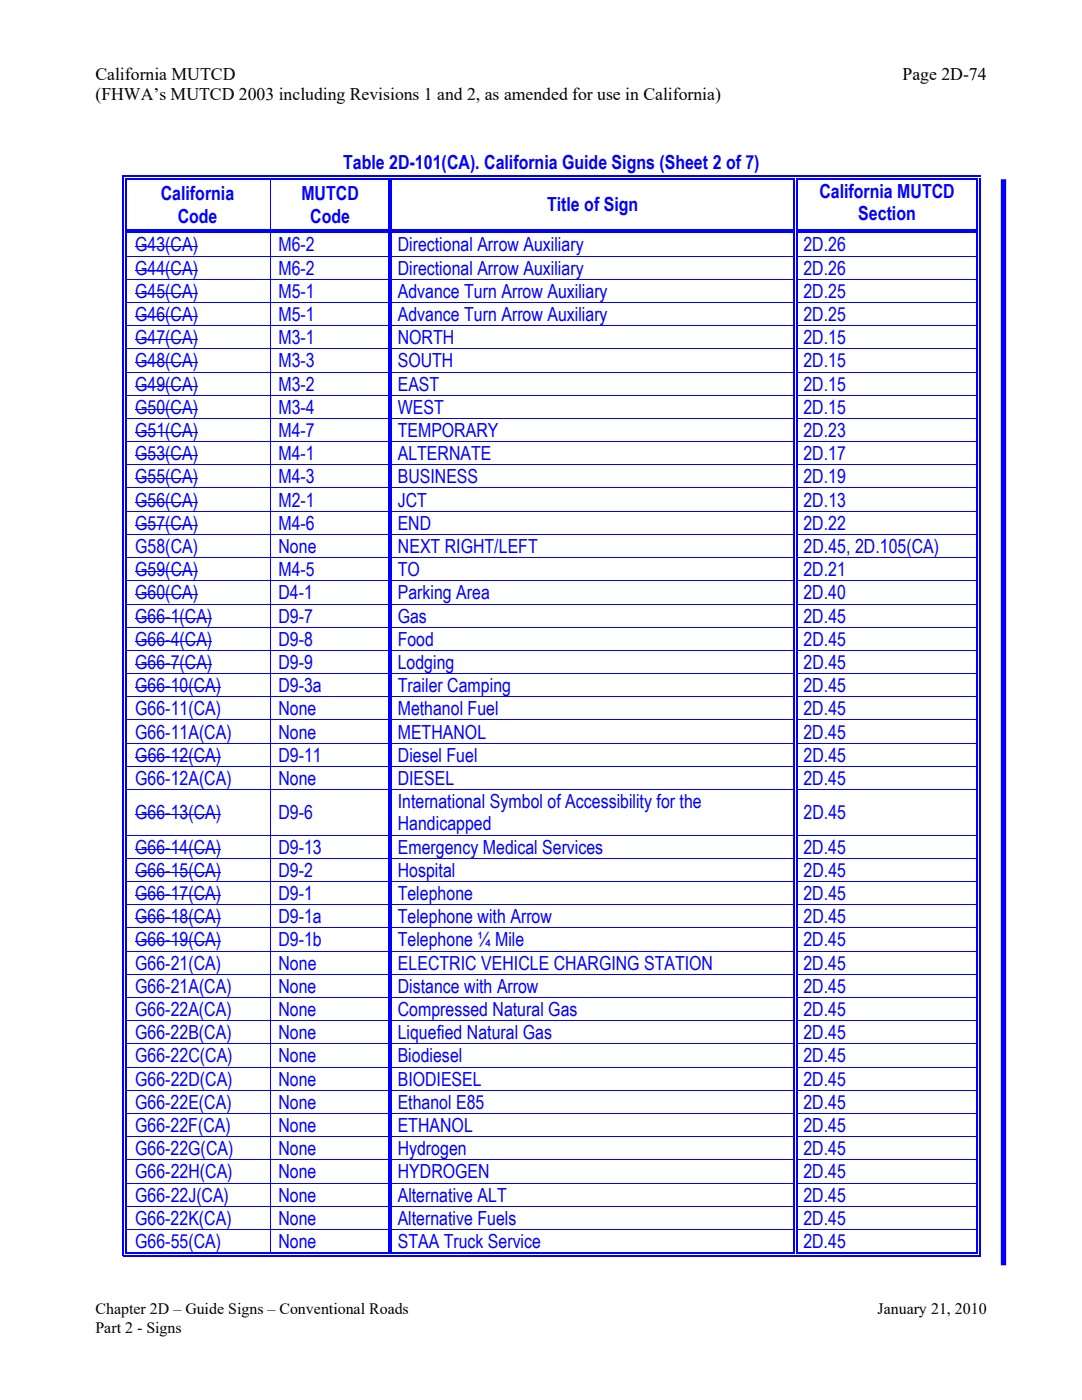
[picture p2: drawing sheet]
<svg xmlns="http://www.w3.org/2000/svg" width="216mm" height="279mm" viewBox="0 0 216 279" stroke-linecap="round" stroke-linejoin="round" font-family="sans-serif">
<defs><g id="words">
<g font-size="3.9" fill="#00f">
<text x="68.5" y="33.7">Table 2D-101(CA). California Guide Signs (Sheet 2 of 7)</text>
<text x="32.1" y="40">California</text>
<text x="60.1" y="40">MUTCD</text>
<text x="163.5" y="39.5">California MUTCD</text>
<text x="35.5" y="44.4">Code</text>
<text x="61.9" y="44.4">Code</text>
<text x="109.2" y="42.2">Title of Sign</text>
<text x="171.3" y="44">Section</text>
<text x="27" y="50.2">G43(CA)</text>
<text x="55.6" y="50.2">M6-2</text>
<text x="79.4" y="50.2">Directional Arrow Auxiliary</text>
<text x="160.3" y="50.2">2D.26</text>
<text x="27" y="54.8">G44(CA)</text>
<text x="27" y="59.4">G45(CA)</text>
<text x="55.6" y="54.8">M6-2</text>
<text x="55.6" y="59.4">M5-1</text>
<text x="79.4" y="59.4">Advance Turn Arrow Auxiliary</text>
<text x="79.4" y="54.8">Directional Arrow Auxiliary</text>
<text x="160.3" y="59.4">2D.25</text>
<text x="160.3" y="54.8">2D.26</text>
<text x="27" y="64.1">G46(CA)</text>
<text x="55.6" y="64.1">M5-1</text>
<text x="79.4" y="64.1">Advance Turn Arrow Auxiliary</text>
<text x="160.3" y="64.1">2D.25</text>
<text x="27" y="68.7">G47(CA)</text>
<text x="55.6" y="68.7">M3-1</text>
<text x="79.4" y="68.7">NORTH</text>
<text x="160.3" y="68.7">2D.15</text>
<text x="27" y="78">G49(CA)</text>
<text x="27" y="73.3">G48(CA)</text>
<text x="55.6" y="78">M3-2</text>
<text x="55.6" y="73.3">M3-3</text>
<text x="79.4" y="78">EAST</text>
<text x="79.4" y="73.3">SOUTH</text>
<text x="160.3" y="78">2D.15</text>
<text x="160.3" y="73.3">2D.15</text>
<text x="27" y="82.6">G50(CA)</text>
<text x="55.6" y="82.6">M3-4</text>
<text x="79.4" y="82.6">WEST</text>
<text x="160.3" y="82.6">2D.15</text>
<text x="27" y="87.2">G51(CA)</text>
<text x="55.6" y="87.2">M4-7</text>
<text x="79.4" y="87.2">TEMPORARY</text>
<text x="160.3" y="87.2">2D.23</text>
<text x="27" y="91.8">G53(CA)</text>
<text x="55.6" y="91.8">M4-1</text>
<text x="79.4" y="91.8">ALTERNATE</text>
<text x="160.3" y="91.8">2D.17</text>
<text x="27" y="96.5">G55(CA)</text>
<text x="27" y="101.1">G56(CA)</text>
<text x="55.6" y="96.5">M4-3</text>
<text x="55.6" y="101.1">M2-1</text>
<text x="79.4" y="101.1">JCT</text>
<text x="79.4" y="96.5">BUSINESS</text>
<text x="160.3" y="96.5">2D.19</text>
<text x="160.3" y="101.1">2D.13</text>
<text x="27" y="105.7">G57(CA)</text>
<text x="55.6" y="105.7">M4-6</text>
<text x="79.4" y="105.7">END</text>
<text x="160.3" y="105.7">2D.22</text>
<text x="27" y="110.4">G58(CA)</text>
<text x="55.6" y="110.4">None</text>
<text x="79.4" y="110.4">NEXT RIGHT/LEFT</text>
<text x="160.3" y="110.4">2D.45, 2D.105(CA)</text>
<text x="27" y="115">G59(CA)</text>
<text x="27" y="119.6">G60(CA)</text>
<text x="55.6" y="115">M4-5</text>
<text x="55.6" y="119.6">D4-1</text>
<text x="79.4" y="115">TO</text>
<text x="79.4" y="119.6">Parking Area</text>
<text x="160.3" y="115">2D.21</text>
<text x="160.3" y="119.6">2D.40</text>
<text x="27" y="124.3">G66-1(CA)</text>
<text x="55.6" y="124.3">D9-7</text>
<text x="79.4" y="124.3">Gas</text>
<text x="160.3" y="124.3">2D.45</text>
<text x="27" y="128.9">G66-4(CA)</text>
<text x="55.6" y="128.9">D9-8</text>
<text x="79.4" y="128.9">Food</text>
<text x="160.3" y="128.9">2D.45</text>
<text x="27" y="133.5">G66-7(CA)</text>
<text x="55.6" y="133.5">D9-9</text>
<text x="79.4" y="133.5">Lodging</text>
<text x="160.3" y="133.5">2D.45</text>
<text x="27" y="138.1">G66-10(CA)</text>
<text x="27" y="142.8">G66-11(CA)</text>
<text x="55.6" y="142.8">None</text>
<text x="55.6" y="138.1">D9-3a</text>
<text x="79.4" y="142.8">Methanol Fuel</text>
<text x="79.4" y="138.1">Trailer Camping</text>
<text x="160.3" y="138.1">2D.45</text>
<text x="160.3" y="142.8">2D.45</text>
<text x="27" y="147.4">G66-11A(CA)</text>
<text x="55.6" y="147.4">None</text>
<text x="79.4" y="147.4">METHANOL</text>
<text x="160.3" y="147.4">2D.45</text>
<text x="27" y="152">G66-12(CA)</text>
<text x="55.6" y="152">D9-11</text>
<text x="79.4" y="152">Diesel Fuel</text>
<text x="160.3" y="152">2D.45</text>
<text x="27" y="156.7">G66-12A(CA)</text>
<text x="55.6" y="156.7">None</text>
<text x="79.4" y="156.7">DIESEL</text>
<text x="79.4" y="161.3">International Symbol of Accessibility for the</text>
<text x="160.3" y="156.7">2D.45</text>
<text x="27" y="163.5">G66-13(CA)</text>
<text x="55.6" y="163.5">D9-6</text>
<text x="79.4" y="165.7">Handicapped</text>
<text x="160.3" y="163.5">2D.45</text>
<text x="27" y="170.4">G66-14(CA)</text>
<text x="55.6" y="170.4">D9-13</text>
<text x="79.4" y="170.4">Emergency Medical Services</text>
<text x="160.3" y="170.4">2D.45</text>
<text x="27" y="175">G66-15(CA)</text>
<text x="27" y="179.6">G66-17(CA)</text>
<text x="55.6" y="175">D9-2</text>
<text x="55.6" y="179.6">D9-1</text>
<text x="79.4" y="175">Hospital</text>
<text x="79.4" y="179.6">Telephone</text>
<text x="160.3" y="179.6">2D.45</text>
<text x="160.3" y="175">2D.45</text>
<text x="27" y="184.3">G66-18(CA)</text>
<text x="55.6" y="184.3">D9-1a</text>
<text x="79.4" y="184.3">Telephone with Arrow</text>
<text x="160.3" y="184.3">2D.45</text>
<text x="27" y="188.9">G66-19(CA)</text>
<text x="55.6" y="188.9">D9-1b</text>
<text x="79.4" y="188.9">Telephone ¼ Mile</text>
<text x="160.3" y="188.9">2D.45</text>
<text x="27" y="193.5">G66-21(CA)</text>
<text x="55.6" y="193.5">None</text>
<text x="79.4" y="193.5">ELECTRIC VEHICLE CHARGING STATION</text>
<text x="160.3" y="193.5">2D.45</text>
<text x="27" y="198.2">G66-21A(CA)</text>
<text x="27" y="202.8">G66-22A(CA)</text>
<text x="55.6" y="202.8">None</text>
<text x="55.6" y="198.2">None</text>
<text x="79.4" y="202.8">Compressed Natural Gas</text>
<text x="79.4" y="198.2">Distance with Arrow</text>
<text x="160.3" y="198.2">2D.45</text>
<text x="160.3" y="202.8">2D.45</text>
<text x="27" y="207.4">G66-22B(CA)</text>
<text x="55.5" y="207.4">None</text>
<text x="79.4" y="207.4">Liquefied Natural Gas</text>
<text x="160.3" y="207.4">2D.45</text>
<text x="27" y="212">G66-22C(CA)</text>
<text x="55.5" y="212">None</text>
<text x="79.4" y="212">Biodiesel</text>
<text x="160.3" y="212">2D.45</text>
<text x="27" y="216.7">G66-22D(CA)</text>
<text x="27" y="221.3">G66-22E(CA)</text>
<text x="55.5" y="221.3">None</text>
<text x="55.6" y="216.7">None</text>
<text x="79.4" y="221.3">Ethanol E85</text>
<text x="79.4" y="216.7">BIODIESEL</text>
<text x="160.3" y="216.7">2D.45</text>
<text x="160.3" y="221.3">2D.45</text>
<text x="27" y="225.9">G66-22F(CA)</text>
<text x="55.5" y="225.9">None</text>
<text x="79.4" y="225.9">ETHANOL</text>
<text x="160.3" y="225.9">2D.45</text>
<text x="27" y="230.6">G66-22G(CA)</text>
<text x="55.5" y="230.6">None</text>
<text x="79.4" y="230.6">Hydrogen</text>
<text x="160.3" y="230.6">2D.45</text>
<text x="27" y="235.2">G66-22H(CA)</text>
<text x="27" y="239.8">G66-22J(CA)</text>
<text x="55.5" y="239.8">None</text>
<text x="55.6" y="235.2">None</text>
<text x="79.4" y="239.8">Alternative ALT</text>
<text x="79.4" y="235.2">HYDROGEN</text>
<text x="160.3" y="235.2">2D.45</text>
<text x="160.3" y="239.8">2D.45</text>
<text x="27" y="244.4">G66-22K(CA)</text>
<text x="55.5" y="244.4">None</text>
<text x="79.4" y="244.4">Alternative Fuels</text>
<text x="160.3" y="244.4">2D.45</text>
<text x="27" y="249.1">G66-55(CA)</text>
<text x="55.6" y="249.1">None</text>
<text x="79.4" y="249.1">STAA Truck Service</text>
<text x="160.3" y="249.1">2D.45</text>
</g>
<g font-size="3.5">
<text x="19" y="15.9">California MUTCD</text>
<text x="180.1" y="15.9">Page 2D-74</text>
<text x="19" y="20">(FHWA’s MUTCD 2003 including Revisions 1 and 2, as amended for use in California)</text>
</g>
<g font-size="3.2">
<text x="19" y="262.3">Chapter 2D – Guide Signs – Conventional Roads</text>
<text x="175.1" y="262.3">January 21, 2010</text>
<text x="19" y="265.9">Part 2 - Signs</text>
</g>
</g></defs>
<g fill="#00f">
<path d="M24.5 35.1h.2v.8h-.2z"/>
<path d="M24.5 35.1h.8v.2h-.8z"/>
<path d="M25 35.6h.3v.3h-.3z"/>
<path d="M25 35.6h.3v.2h-.3z"/>
<path d="M25.3 35.1h.7v.2h-.7z"/>
<path d="M25.3 35.6h.7v.2h-.7z"/>
</g>
<path d="M26 35.2h27.9M26 35.7h27.9" fill="none" stroke="#00f" stroke-width=".25"/>
<g fill="#00f">
<path d="M53.9 35.8l.2 .1z"/>
<path d="M53.9 35.1h.8v.2h-.8z"/>
<path d="M53.9 35.6h.8v.2h-.8z"/>
</g>
<path d="M54.7 35.2h22.7M54.7 35.7h22.7" fill="none" stroke="#00f" stroke-width=".25"/>
<g fill="#00f">
<path d="M77.9 35.8l.3 .1z"/>
<path d="M77.4 35.8l.3 .1z"/>
<path d="M77.4 35.1h.8v.2h-.8z"/>
<path d="M77.4 35.6h.3v.2h-.3z"/>
<path d="M77.9 35.6h.3v.2h-.3z"/>
</g>
<path d="M78.2 35.2h80.2M78.2 35.7h80.2" fill="none" stroke="#00f" stroke-width=".25"/>
<g fill="#00f">
<path d="M158.9 35.8l.2 .1z"/>
<path d="M158.4 35.8l.2 .1z"/>
<path d="M158.4 35.1h.7v.2h-.7z"/>
<path d="M158.4 35.6h.2v.2h-.2z"/>
<path d="M158.9 35.6h.2v.2h-.2z"/>
</g>
<path d="M159.1 35.2h35.8M159.1 35.7h35.8" fill="none" stroke="#00f" stroke-width=".25"/>
<g fill="#00f">
<path d="M195.4 35.8l.2 .1z"/>
<path d="M194.9 35.8l.2 .1z"/>
<path d="M194.9 35.1h.7v.2h-.7z"/>
<path d="M194.9 35.6h.2v.2h-.2z"/>
<path d="M195.4 35.6h.2v.2h-.2z"/>
</g>
<path d="M24.6 35.9v9.9M25.1 35.9v9.9M77.5 35.9v9.9M78 35.9v9.9M158.5 35.9v9.9M159 35.9v9.9M195 35.9v9.9M195.5 35.9v9.9" fill="none" stroke="#00f" stroke-width=".25"/>
<path d="M54 35.9v9.9M27 49.3h12.5" fill="none" stroke="#00f" stroke-width=".2"/>
<g fill="#00f">
<path d="M25 46.5l.3 .1z"/>
<path d="M24.5 45.8h.2v.8h-.2z"/>
<path d="M25 45.8h.3v.2h-.3z"/>
<path d="M25 46.3h.3v.2h-.3z"/>
</g>
<path d="M25.3 45.9h28.6M25.3 46.4h28.6" fill="none" stroke="#00f" stroke-width=".25"/>
<g fill="#00f">
<path d="M53.9 46.5l.2 .1z"/>
<path d="M53.9 45.8h.8v.2h-.8z"/>
<path d="M53.9 46.3h.8v.2h-.8z"/>
</g>
<path d="M54.7 45.9h22.7M54.7 46.4h22.7" fill="none" stroke="#00f" stroke-width=".25"/>
<g fill="#00f">
<path d="M77.9 46.5l.3 .1z"/>
<path d="M77.4 46.5l.3 .1z"/>
<path d="M77.4 45.8h.3v.2h-.3z"/>
<path d="M77.4 46.3h.3v.2h-.3z"/>
<path d="M77.9 45.8h.3v.2h-.3z"/>
<path d="M77.9 46.3h.3v.2h-.3z"/>
</g>
<path d="M78.2 45.9h80.2M78.2 46.4h80.2" fill="none" stroke="#00f" stroke-width=".25"/>
<g fill="#00f">
<path d="M158.9 46.5l.2 .1z"/>
<path d="M158.4 46.5l.2 .1z"/>
<path d="M158.4 45.8h.2v.2h-.2z"/>
<path d="M158.4 46.3h.2v.2h-.2z"/>
<path d="M158.9 45.8h.2v.2h-.2z"/>
<path d="M158.9 46.3h.2v.2h-.2z"/>
</g>
<path d="M159.1 45.9h35.8M159.1 46.4h35.8" fill="none" stroke="#00f" stroke-width=".25"/>
<g fill="#00f">
<path d="M195.4 46.5l.2 .1z"/>
<path d="M194.9 46.5l.2 .1z"/>
<path d="M194.9 45.8h.2v.2h-.2z"/>
<path d="M194.9 46.3h.2v.2h-.2z"/>
<path d="M195.4 45.8h.2v.7h-.2z"/>
</g>
<path d="M24.6 46.6v4.4M25.1 46.6v4.4M77.5 46.6v4.4M78 46.6v4.4M158.5 46.6v4.4M159 46.6v4.4M195 46.6v4.4M195.5 46.6v4.4" fill="none" stroke="#00f" stroke-width=".25"/>
<path d="M27 53.9h12.5M54 46.6v4.4" fill="none" stroke="#00f" stroke-width=".2"/>
<g fill="#00f">
<path d="M25 51h.3v.2h-.3z"/>
<path d="M24.5 51h.2v.2h-.2z"/>
</g>
<path d="M25.3 51.1h52.1" fill="none" stroke="#00f" stroke-width=".2"/>
<g fill="#00f">
<path d="M77.9 51h.3v.2h-.3z"/>
<path d="M77.4 51h.3v.2h-.3z"/>
</g>
<path d="M78.2 51.1h80.2" fill="none" stroke="#00f" stroke-width=".2"/>
<g fill="#00f">
<path d="M158.9 51h.2v.2h-.2z"/>
<path d="M158.4 51h.2v.2h-.2z"/>
</g>
<path d="M159.1 51.1h35.8" fill="none" stroke="#00f" stroke-width=".2"/>
<g fill="#00f">
<path d="M195.4 51h.2v.2h-.2z"/>
<path d="M194.9 51h.2v.2h-.2z"/>
</g>
<path d="M24.6 51.2v4.4M25.1 51.2v4.4M77.5 51.2v4.4M78 51.2v4.4M158.5 51.2v4.4M159 51.2v4.4M195 51.2v4.4M195.5 51.2v4.4" fill="none" stroke="#00f" stroke-width=".25"/>
<path d="M27 58.5h12.5M54 51.2v4.4" fill="none" stroke="#00f" stroke-width=".2"/>
<g fill="#00f">
<path d="M25 55.6h.3v.2h-.3z"/>
<path d="M24.5 55.6h.2v.2h-.2z"/>
</g>
<path d="M25.3 55.7h52.1" fill="none" stroke="#00f" stroke-width=".2"/>
<g fill="#00f">
<path d="M77.9 55.6h.3v.2h-.3z"/>
<path d="M77.4 55.6h.3v.2h-.3z"/>
</g>
<path d="M78.2 55.7h80.2" fill="none" stroke="#00f" stroke-width=".2"/>
<g fill="#00f">
<path d="M158.9 55.6h.2v.2h-.2z"/>
<path d="M158.4 55.6h.2v.2h-.2z"/>
</g>
<path d="M159.1 55.7h35.8" fill="none" stroke="#00f" stroke-width=".2"/>
<g fill="#00f">
<path d="M195.4 55.6h.2v.2h-.2z"/>
<path d="M194.9 55.6h.2v.2h-.2z"/>
</g>
<path d="M24.6 55.8v4.5M25.1 55.8v4.5M77.5 55.8v4.5M78 55.8v4.5M158.5 55.8v4.5M159 55.8v4.5M195 55.8v4.5M195.5 55.8v4.5" fill="none" stroke="#00f" stroke-width=".25"/>
<path d="M54 55.8v4.5M27 63.2h12.5" fill="none" stroke="#00f" stroke-width=".2"/>
<g fill="#00f">
<path d="M25 60.3h.3v.2h-.3z"/>
<path d="M24.5 60.3h.2v.2h-.2z"/>
</g>
<path d="M25.3 60.4h52.1" fill="none" stroke="#00f" stroke-width=".2"/>
<g fill="#00f">
<path d="M77.9 60.3h.3v.2h-.3z"/>
<path d="M77.4 60.3h.3v.2h-.3z"/>
</g>
<path d="M78.2 60.4h80.2" fill="none" stroke="#00f" stroke-width=".2"/>
<g fill="#00f">
<path d="M158.9 60.3h.2v.2h-.2z"/>
<path d="M158.4 60.3h.2v.2h-.2z"/>
</g>
<path d="M159.1 60.4h35.8" fill="none" stroke="#00f" stroke-width=".2"/>
<g fill="#00f">
<path d="M195.4 60.3h.2v.2h-.2z"/>
<path d="M194.9 60.3h.2v.2h-.2z"/>
</g>
<path d="M24.6 60.5v4.4M25.1 60.5v4.4M77.5 60.5v4.4M78 60.5v4.4M158.5 60.5v4.4M159 60.5v4.4M195 60.5v4.4M195.5 60.5v4.4" fill="none" stroke="#00f" stroke-width=".25"/>
<path d="M27 67.8h12.5M54 60.5v4.4" fill="none" stroke="#00f" stroke-width=".2"/>
<g fill="#00f">
<path d="M25 64.9h.3v.2h-.3z"/>
<path d="M24.5 64.9h.2v.2h-.2z"/>
</g>
<path d="M25.3 65h52.1" fill="none" stroke="#00f" stroke-width=".2"/>
<g fill="#00f">
<path d="M77.9 64.9h.3v.2h-.3z"/>
<path d="M77.4 64.9h.3v.2h-.3z"/>
</g>
<path d="M78.2 65h80.2" fill="none" stroke="#00f" stroke-width=".2"/>
<g fill="#00f">
<path d="M158.9 64.9h.2v.2h-.2z"/>
<path d="M158.4 64.9h.2v.2h-.2z"/>
</g>
<path d="M159.1 65h35.8" fill="none" stroke="#00f" stroke-width=".2"/>
<g fill="#00f">
<path d="M195.4 64.9h.2v.2h-.2z"/>
<path d="M194.9 64.9h.2v.2h-.2z"/>
</g>
<path d="M24.6 65.1v4.4M25.1 65.1v4.4M77.5 65.1v4.4M78 65.1v4.4M158.5 65.1v4.4M159 65.1v4.4M195 65.1v4.4M195.5 65.1v4.4" fill="none" stroke="#00f" stroke-width=".25"/>
<path d="M27 72.4h12.5M54 65.1v4.4" fill="none" stroke="#00f" stroke-width=".2"/>
<g fill="#00f">
<path d="M25 69.5h.3v.2h-.3z"/>
<path d="M24.5 69.5h.2v.2h-.2z"/>
</g>
<path d="M25.3 69.6h52.1" fill="none" stroke="#00f" stroke-width=".2"/>
<g fill="#00f">
<path d="M77.9 69.5h.3v.2h-.3z"/>
<path d="M77.4 69.5h.3v.2h-.3z"/>
</g>
<path d="M78.2 69.6h80.2" fill="none" stroke="#00f" stroke-width=".2"/>
<g fill="#00f">
<path d="M158.9 69.5h.2v.2h-.2z"/>
<path d="M158.4 69.5h.2v.2h-.2z"/>
</g>
<path d="M159.1 69.6h35.8" fill="none" stroke="#00f" stroke-width=".2"/>
<g fill="#00f">
<path d="M195.4 69.5h.2v.2h-.2z"/>
<path d="M194.9 69.5h.2v.2h-.2z"/>
</g>
<path d="M24.6 69.7v4.5M25.1 69.7v4.5M77.5 69.7v4.5M78 69.7v4.5M158.5 69.7v4.5M159 69.7v4.5M195 69.7v4.5M195.5 69.7v4.5" fill="none" stroke="#00f" stroke-width=".25"/>
<path d="M27 77.1h12.5M54 69.7v4.5" fill="none" stroke="#00f" stroke-width=".2"/>
<g fill="#00f">
<path d="M25 74.2h.3v.1h-.3z"/>
<path d="M24.5 74.2h.2v.1h-.2z"/>
</g>
<path d="M25.3 74.3h52.1" fill="none" stroke="#00f" stroke-width=".2"/>
<g fill="#00f">
<path d="M77.9 74.2h.3v.1h-.3z"/>
<path d="M77.4 74.2h.3v.1h-.3z"/>
</g>
<path d="M78.2 74.3h80.2" fill="none" stroke="#00f" stroke-width=".2"/>
<g fill="#00f">
<path d="M158.9 74.2h.2v.1h-.2z"/>
<path d="M158.4 74.2h.2v.1h-.2z"/>
</g>
<path d="M159.1 74.3h35.8" fill="none" stroke="#00f" stroke-width=".2"/>
<g fill="#00f">
<path d="M195.4 74.2h.2v.1h-.2z"/>
<path d="M194.9 74.2h.2v.1h-.2z"/>
</g>
<path d="M24.6 74.3v4.5M25.1 74.3v4.5M77.5 74.3v4.5M78 74.3v4.5M158.5 74.3v4.5M159 74.3v4.5M195 74.3v4.5M195.5 74.3v4.5" fill="none" stroke="#00f" stroke-width=".25"/>
<path d="M54 74.3v4.5M27 81.7h12.5" fill="none" stroke="#00f" stroke-width=".2"/>
<g fill="#00f">
<path d="M25 78.8h.3v.2h-.3z"/>
<path d="M24.5 78.8h.2v.2h-.2z"/>
</g>
<path d="M25.3 78.9h52.1" fill="none" stroke="#00f" stroke-width=".2"/>
<g fill="#00f">
<path d="M77.9 78.8h.3v.2h-.3z"/>
<path d="M77.4 78.8h.3v.2h-.3z"/>
</g>
<path d="M78.2 78.9h80.2" fill="none" stroke="#00f" stroke-width=".2"/>
<g fill="#00f">
<path d="M158.9 78.8h.2v.2h-.2z"/>
<path d="M158.4 78.8h.2v.2h-.2z"/>
</g>
<path d="M159.1 78.9h35.8" fill="none" stroke="#00f" stroke-width=".2"/>
<g fill="#00f">
<path d="M195.4 78.8h.2v.2h-.2z"/>
<path d="M194.9 78.8h.2v.2h-.2z"/>
</g>
<path d="M24.6 79v4.4M25.1 79v4.4M77.5 79v4.4M78 79v4.4M158.5 79v4.4M159 79v4.4M195 79v4.4M195.5 79v4.4" fill="none" stroke="#00f" stroke-width=".25"/>
<path d="M54 79v4.4M27 86.3h12.5" fill="none" stroke="#00f" stroke-width=".2"/>
<g fill="#00f">
<path d="M25 83.4h.3v.2h-.3z"/>
<path d="M24.5 83.4h.2v.2h-.2z"/>
</g>
<path d="M25.3 83.5h52.1" fill="none" stroke="#00f" stroke-width=".2"/>
<g fill="#00f">
<path d="M77.9 83.4h.3v.2h-.3z"/>
<path d="M77.4 83.4h.3v.2h-.3z"/>
</g>
<path d="M78.2 83.5h80.2" fill="none" stroke="#00f" stroke-width=".2"/>
<g fill="#00f">
<path d="M158.9 83.4h.2v.2h-.2z"/>
<path d="M158.4 83.4h.2v.2h-.2z"/>
</g>
<path d="M159.1 83.5h35.8" fill="none" stroke="#00f" stroke-width=".2"/>
<g fill="#00f">
<path d="M195.4 83.4h.2v.2h-.2z"/>
<path d="M194.9 83.4h.2v.2h-.2z"/>
</g>
<path d="M24.6 83.6v4.5M25.1 83.6v4.5M77.5 83.6v4.5M78 83.6v4.5M158.5 83.6v4.5M159 83.6v4.5M195 83.6v4.5M195.5 83.6v4.5" fill="none" stroke="#00f" stroke-width=".25"/>
<path d="M27 90.9h12.5M54 83.6v4.5" fill="none" stroke="#00f" stroke-width=".2"/>
<g fill="#00f">
<path d="M25 88.1h.3v.1h-.3z"/>
<path d="M24.5 88.1h.2v.1h-.2z"/>
</g>
<path d="M25.3 88.1h52.1" fill="none" stroke="#00f" stroke-width=".2"/>
<g fill="#00f">
<path d="M77.9 88.1h.3v.1h-.3z"/>
<path d="M77.4 88.1h.3v.1h-.3z"/>
</g>
<path d="M78.2 88.1h80.2" fill="none" stroke="#00f" stroke-width=".2"/>
<g fill="#00f">
<path d="M158.9 88.1h.2v.1h-.2z"/>
<path d="M158.4 88.1h.2v.1h-.2z"/>
</g>
<path d="M159.1 88.1h35.8" fill="none" stroke="#00f" stroke-width=".2"/>
<g fill="#00f">
<path d="M195.4 88.1h.2v.1h-.2z"/>
<path d="M194.9 88.1h.2v.1h-.2z"/>
</g>
<path d="M24.6 88.2v4.5M25.1 88.2v4.5M77.5 88.2v4.5M78 88.2v4.5M158.5 88.2v4.5M159 88.2v4.5M195 88.2v4.5M195.5 88.2v4.5" fill="none" stroke="#00f" stroke-width=".25"/>
<path d="M27 95.6h12.5M54 88.2v4.5" fill="none" stroke="#00f" stroke-width=".2"/>
<g fill="#00f">
<path d="M25 92.7h.3v.2h-.3z"/>
<path d="M24.5 92.7h.2v.2h-.2z"/>
</g>
<path d="M25.3 92.8h52.1" fill="none" stroke="#00f" stroke-width=".2"/>
<g fill="#00f">
<path d="M77.9 92.7h.3v.2h-.3z"/>
<path d="M77.4 92.7h.3v.2h-.3z"/>
</g>
<path d="M78.2 92.8h80.2" fill="none" stroke="#00f" stroke-width=".2"/>
<g fill="#00f">
<path d="M158.9 92.7h.2v.2h-.2z"/>
<path d="M158.4 92.7h.2v.2h-.2z"/>
</g>
<path d="M159.1 92.8h35.8" fill="none" stroke="#00f" stroke-width=".2"/>
<g fill="#00f">
<path d="M195.4 92.7h.2v.2h-.2z"/>
<path d="M194.9 92.7h.2v.2h-.2z"/>
</g>
<path d="M24.6 92.9v4.4M25.1 92.9v4.4M77.5 92.9v4.4M78 92.9v4.4M158.5 92.9v4.4M159 92.9v4.4M195 92.9v4.4M195.5 92.9v4.4" fill="none" stroke="#00f" stroke-width=".25"/>
<path d="M54 92.9v4.4M27 100.2h12.5" fill="none" stroke="#00f" stroke-width=".2"/>
<g fill="#00f">
<path d="M25 97.3h.3v.2h-.3z"/>
<path d="M24.5 97.3h.2v.2h-.2z"/>
</g>
<path d="M25.3 97.4h52.1" fill="none" stroke="#00f" stroke-width=".2"/>
<g fill="#00f">
<path d="M77.9 97.3h.3v.2h-.3z"/>
<path d="M77.4 97.3h.3v.2h-.3z"/>
</g>
<path d="M78.2 97.4h80.2" fill="none" stroke="#00f" stroke-width=".2"/>
<g fill="#00f">
<path d="M158.9 97.3h.2v.2h-.2z"/>
<path d="M158.4 97.3h.2v.2h-.2z"/>
</g>
<path d="M159.1 97.4h35.8" fill="none" stroke="#00f" stroke-width=".2"/>
<g fill="#00f">
<path d="M195.4 97.3h.2v.2h-.2z"/>
<path d="M194.9 97.3h.2v.2h-.2z"/>
</g>
<path d="M24.6 97.5v4.4M25.1 97.5v4.4M77.5 97.5v4.4M78 97.5v4.4M158.5 97.5v4.4M159 97.5v4.4M195 97.5v4.4M195.5 97.5v4.4" fill="none" stroke="#00f" stroke-width=".25"/>
<path d="M54 97.5v4.4M27 104.8h12.5" fill="none" stroke="#00f" stroke-width=".2"/>
<g fill="#00f">
<path d="M25 101.9h.3v.2h-.3z"/>
<path d="M24.5 101.9h.2v.2h-.2z"/>
</g>
<path d="M25.3 102h52.1" fill="none" stroke="#00f" stroke-width=".2"/>
<g fill="#00f">
<path d="M77.9 101.9h.3v.2h-.3z"/>
<path d="M77.4 101.9h.3v.2h-.3z"/>
</g>
<path d="M78.2 102h80.2" fill="none" stroke="#00f" stroke-width=".2"/>
<g fill="#00f">
<path d="M158.9 101.9h.2v.2h-.2z"/>
<path d="M158.4 101.9h.2v.2h-.2z"/>
</g>
<path d="M159.1 102h35.8" fill="none" stroke="#00f" stroke-width=".2"/>
<g fill="#00f">
<path d="M195.4 101.9h.2v.2h-.2z"/>
<path d="M194.9 101.9h.2v.2h-.2z"/>
</g>
<path d="M24.6 102.1v4.5M25.1 102.1v4.5M77.5 102.1v4.5M78 102.1v4.5M158.5 102.1v4.5M159 102.1v4.5M195 102.1v4.5M195.5 102.1v4.5" fill="none" stroke="#00f" stroke-width=".25"/>
<path d="M54 102.1v4.5" fill="none" stroke="#00f" stroke-width=".2"/>
<g fill="#00f">
<path d="M25 106.6h.3v.1h-.3z"/>
<path d="M24.5 106.6h.2v.1h-.2z"/>
</g>
<path d="M25.3 106.7h52.1" fill="none" stroke="#00f" stroke-width=".2"/>
<g fill="#00f">
<path d="M77.9 106.6h.3v.1h-.3z"/>
<path d="M77.4 106.6h.3v.1h-.3z"/>
</g>
<path d="M78.2 106.7h80.2" fill="none" stroke="#00f" stroke-width=".2"/>
<g fill="#00f">
<path d="M158.9 106.6h.2v.1h-.2z"/>
<path d="M158.4 106.6h.2v.1h-.2z"/>
</g>
<path d="M159.1 106.7h35.8" fill="none" stroke="#00f" stroke-width=".2"/>
<g fill="#00f">
<path d="M195.4 106.6h.2v.1h-.2z"/>
<path d="M194.9 106.6h.2v.1h-.2z"/>
</g>
<path d="M24.6 106.7v4.5M25.1 106.7v4.5M77.5 106.7v4.5M78 106.7v4.5M158.5 106.7v4.5M159 106.7v4.5M195 106.7v4.5M195.5 106.7v4.5" fill="none" stroke="#00f" stroke-width=".25"/>
<path d="M27 114.1h12.5M54 106.7v4.5" fill="none" stroke="#00f" stroke-width=".2"/>
<g fill="#00f">
<path d="M25 111.2h.3v.2h-.3z"/>
<path d="M24.5 111.2h.2v.2h-.2z"/>
</g>
<path d="M25.3 111.3h52.1" fill="none" stroke="#00f" stroke-width=".2"/>
<g fill="#00f">
<path d="M77.9 111.2h.3v.2h-.3z"/>
<path d="M77.4 111.2h.3v.2h-.3z"/>
</g>
<path d="M78.2 111.3h80.2" fill="none" stroke="#00f" stroke-width=".2"/>
<g fill="#00f">
<path d="M158.9 111.2h.2v.2h-.2z"/>
<path d="M158.4 111.2h.2v.2h-.2z"/>
</g>
<path d="M159.1 111.3h35.8" fill="none" stroke="#00f" stroke-width=".2"/>
<g fill="#00f">
<path d="M195.4 111.2h.2v.2h-.2z"/>
<path d="M194.9 111.2h.2v.2h-.2z"/>
</g>
<path d="M24.6 111.4v4.4M25.1 111.4v4.4M77.5 111.4v4.4M78 111.4v4.4M158.5 111.4v4.4M159 111.4v4.4M195 111.4v4.4M195.5 111.4v4.4" fill="none" stroke="#00f" stroke-width=".25"/>
<path d="M27 118.7h12.5M54 111.4v4.4" fill="none" stroke="#00f" stroke-width=".2"/>
<g fill="#00f">
<path d="M25 115.8h.3v.2h-.3z"/>
<path d="M24.5 115.8h.2v.2h-.2z"/>
</g>
<path d="M25.3 115.9h52.1" fill="none" stroke="#00f" stroke-width=".2"/>
<g fill="#00f">
<path d="M77.9 115.8h.3v.2h-.3z"/>
<path d="M77.4 115.8h.3v.2h-.3z"/>
</g>
<path d="M78.2 115.9h80.2" fill="none" stroke="#00f" stroke-width=".2"/>
<g fill="#00f">
<path d="M158.9 115.8h.2v.2h-.2z"/>
<path d="M158.4 115.8h.2v.2h-.2z"/>
</g>
<path d="M159.1 115.9h35.8" fill="none" stroke="#00f" stroke-width=".2"/>
<g fill="#00f">
<path d="M195.4 115.8h.2v.2h-.2z"/>
<path d="M194.9 115.8h.2v.2h-.2z"/>
</g>
<path d="M24.6 116v4.5M25.1 116v4.5M77.5 116v4.5M78 116v4.5M158.5 116v4.5M159 116v4.5M195 116v4.5M195.5 116v4.5" fill="none" stroke="#00f" stroke-width=".25"/>
<path d="M54 116v4.5M27 123.3h6" fill="none" stroke="#00f" stroke-width=".2"/>
<path d="M33 123.3h1.1v.1h-1.1z" fill="#00f"/>
<path d="M34.1 123.3h8.3" fill="none" stroke="#00f" stroke-width=".2"/>
<g fill="#00f">
<path d="M25 120.5h.3v.1h-.3z"/>
<path d="M24.5 120.5h.2v.1h-.2z"/>
</g>
<path d="M25.3 120.5h52.1" fill="none" stroke="#00f" stroke-width=".2"/>
<g fill="#00f">
<path d="M77.9 120.5h.3v.1h-.3z"/>
<path d="M77.4 120.5h.3v.1h-.3z"/>
</g>
<path d="M78.2 120.5h80.2" fill="none" stroke="#00f" stroke-width=".2"/>
<g fill="#00f">
<path d="M158.9 120.5h.2v.1h-.2z"/>
<path d="M158.4 120.5h.2v.1h-.2z"/>
</g>
<path d="M159.1 120.5h35.8" fill="none" stroke="#00f" stroke-width=".2"/>
<g fill="#00f">
<path d="M195.4 120.5h.2v.1h-.2z"/>
<path d="M194.9 120.5h.2v.1h-.2z"/>
</g>
<path d="M24.6 120.6v4.5M25.1 120.6v4.5M77.5 120.6v4.5M78 120.6v4.5M158.5 120.6v4.5M159 120.6v4.5M195 120.6v4.5M195.5 120.6v4.5" fill="none" stroke="#00f" stroke-width=".25"/>
<path d="M27 128h6M54 120.6v4.5" fill="none" stroke="#00f" stroke-width=".2"/>
<path d="M33 127.9h1.1v.2h-1.1z" fill="#00f"/>
<path d="M34.1 128h8.3" fill="none" stroke="#00f" stroke-width=".2"/>
<g fill="#00f">
<path d="M25 125.1h.3v.2h-.3z"/>
<path d="M24.5 125.1h.2v.2h-.2z"/>
</g>
<path d="M25.3 125.2h52.1" fill="none" stroke="#00f" stroke-width=".2"/>
<g fill="#00f">
<path d="M77.9 125.1h.3v.2h-.3z"/>
<path d="M77.4 125.1h.3v.2h-.3z"/>
</g>
<path d="M78.2 125.2h80.2" fill="none" stroke="#00f" stroke-width=".2"/>
<g fill="#00f">
<path d="M158.9 125.1h.2v.2h-.2z"/>
<path d="M158.4 125.1h.2v.2h-.2z"/>
</g>
<path d="M159.1 125.2h35.8" fill="none" stroke="#00f" stroke-width=".2"/>
<g fill="#00f">
<path d="M195.4 125.1h.2v.2h-.2z"/>
<path d="M194.9 125.1h.2v.2h-.2z"/>
</g>
<path d="M24.6 125.3v4.4M25.1 125.3v4.4M77.5 125.3v4.4M78 125.3v4.4M158.5 125.3v4.4M159 125.3v4.4M195 125.3v4.4M195.5 125.3v4.4" fill="none" stroke="#00f" stroke-width=".25"/>
<path d="M27 132.6h6M54 125.3v4.4" fill="none" stroke="#00f" stroke-width=".2"/>
<path d="M33 132.5h1.1v.2h-1.1z" fill="#00f"/>
<path d="M34.1 132.6h8.3" fill="none" stroke="#00f" stroke-width=".2"/>
<g fill="#00f">
<path d="M25 129.7h.3v.2h-.3z"/>
<path d="M24.5 129.7h.2v.2h-.2z"/>
</g>
<path d="M25.3 129.8h52.1" fill="none" stroke="#00f" stroke-width=".2"/>
<g fill="#00f">
<path d="M77.9 129.7h.3v.2h-.3z"/>
<path d="M77.4 129.7h.3v.2h-.3z"/>
</g>
<path d="M78.2 129.8h80.2" fill="none" stroke="#00f" stroke-width=".2"/>
<g fill="#00f">
<path d="M158.9 129.7h.2v.2h-.2z"/>
<path d="M158.4 129.7h.2v.2h-.2z"/>
</g>
<path d="M159.1 129.8h35.8" fill="none" stroke="#00f" stroke-width=".2"/>
<g fill="#00f">
<path d="M195.4 129.7h.2v.2h-.2z"/>
<path d="M194.9 129.7h.2v.2h-.2z"/>
</g>
<path d="M24.6 129.9v4.4M25.1 129.9v4.4M77.5 129.9v4.4M78 129.9v4.4M158.5 129.9v4.4M159 129.9v4.4M195 129.9v4.4M195.5 129.9v4.4" fill="none" stroke="#00f" stroke-width=".25"/>
<path d="M27 137.2h6M54 129.9v4.4" fill="none" stroke="#00f" stroke-width=".2"/>
<path d="M33 137.1h1.1v.2h-1.1z" fill="#00f"/>
<path d="M34.1 137.2h10" fill="none" stroke="#00f" stroke-width=".2"/>
<g fill="#00f">
<path d="M25 134.3h.3v.2h-.3z"/>
<path d="M24.5 134.3h.2v.2h-.2z"/>
</g>
<path d="M25.3 134.4h52.1" fill="none" stroke="#00f" stroke-width=".2"/>
<g fill="#00f">
<path d="M77.9 134.3h.3v.2h-.3z"/>
<path d="M77.4 134.3h.3v.2h-.3z"/>
</g>
<path d="M78.2 134.4h80.2" fill="none" stroke="#00f" stroke-width=".2"/>
<g fill="#00f">
<path d="M158.9 134.3h.2v.2h-.2z"/>
<path d="M158.4 134.3h.2v.2h-.2z"/>
</g>
<path d="M159.1 134.4h35.8" fill="none" stroke="#00f" stroke-width=".2"/>
<g fill="#00f">
<path d="M195.4 134.3h.2v.2h-.2z"/>
<path d="M194.9 134.3h.2v.2h-.2z"/>
</g>
<path d="M24.6 134.5v4.5M25.1 134.5v4.5M77.5 134.5v4.5M78 134.5v4.5M158.5 134.5v4.5M159 134.5v4.5M195 134.5v4.5M195.5 134.5v4.5" fill="none" stroke="#00f" stroke-width=".25"/>
<path d="M54 134.5v4.5" fill="none" stroke="#00f" stroke-width=".2"/>
<g fill="#00f">
<path d="M25 139h.3v.1h-.3z"/>
<path d="M24.5 139h.2v.1h-.2z"/>
</g>
<path d="M25.3 139.1h52.1" fill="none" stroke="#00f" stroke-width=".2"/>
<g fill="#00f">
<path d="M77.9 139h.3v.1h-.3z"/>
<path d="M77.4 139h.3v.1h-.3z"/>
</g>
<path d="M78.2 139.1h80.2" fill="none" stroke="#00f" stroke-width=".2"/>
<g fill="#00f">
<path d="M158.9 139h.2v.1h-.2z"/>
<path d="M158.4 139h.2v.1h-.2z"/>
</g>
<path d="M159.1 139.1h35.8" fill="none" stroke="#00f" stroke-width=".2"/>
<g fill="#00f">
<path d="M195.4 139h.2v.1h-.2z"/>
<path d="M194.9 139h.2v.1h-.2z"/>
</g>
<path d="M24.6 139.1v4.5M25.1 139.1v4.5M77.5 139.1v4.5M78 139.1v4.5M158.5 139.1v4.5M159 139.1v4.5M195 139.1v4.5M195.5 139.1v4.5" fill="none" stroke="#00f" stroke-width=".25"/>
<path d="M54 139.1v4.5" fill="none" stroke="#00f" stroke-width=".2"/>
<g fill="#00f">
<path d="M25 143.6h.3v.2h-.3z"/>
<path d="M24.5 143.6h.2v.2h-.2z"/>
</g>
<path d="M25.3 143.7h52.1" fill="none" stroke="#00f" stroke-width=".2"/>
<g fill="#00f">
<path d="M77.9 143.6h.3v.2h-.3z"/>
<path d="M77.4 143.6h.3v.2h-.3z"/>
</g>
<path d="M78.2 143.7h80.2" fill="none" stroke="#00f" stroke-width=".2"/>
<g fill="#00f">
<path d="M158.9 143.6h.2v.2h-.2z"/>
<path d="M158.4 143.6h.2v.2h-.2z"/>
</g>
<path d="M159.1 143.7h35.8" fill="none" stroke="#00f" stroke-width=".2"/>
<g fill="#00f">
<path d="M195.4 143.6h.2v.2h-.2z"/>
<path d="M194.9 143.6h.2v.2h-.2z"/>
</g>
<path d="M24.6 143.8v4.4M25.1 143.8v4.4M77.5 143.8v4.4M78 143.8v4.4M158.5 143.8v4.4M159 143.8v4.4M195 143.8v4.4M195.5 143.8v4.4" fill="none" stroke="#00f" stroke-width=".25"/>
<path d="M27 151.1h4.2M54 143.8v4.4" fill="none" stroke="#00f" stroke-width=".2"/>
<g fill="#00f">
<path d="M31.2 151h1.8v.2h-1.8z"/>
<path d="M33 151h1.1v.2h-1.1z"/>
</g>
<path d="M34.1 151.1h10" fill="none" stroke="#00f" stroke-width=".2"/>
<g fill="#00f">
<path d="M25 148.2h.3v.2h-.3z"/>
<path d="M24.5 148.2h.2v.2h-.2z"/>
</g>
<path d="M25.3 148.3h52.1" fill="none" stroke="#00f" stroke-width=".2"/>
<g fill="#00f">
<path d="M77.9 148.2h.3v.2h-.3z"/>
<path d="M77.4 148.2h.3v.2h-.3z"/>
</g>
<path d="M78.2 148.3h80.2" fill="none" stroke="#00f" stroke-width=".2"/>
<g fill="#00f">
<path d="M158.9 148.2h.2v.2h-.2z"/>
<path d="M158.4 148.2h.2v.2h-.2z"/>
</g>
<path d="M159.1 148.3h35.8" fill="none" stroke="#00f" stroke-width=".2"/>
<g fill="#00f">
<path d="M195.4 148.2h.2v.2h-.2z"/>
<path d="M194.9 148.2h.2v.2h-.2z"/>
</g>
<path d="M24.6 148.4v4.5M25.1 148.4v4.5M77.5 148.4v4.5M78 148.4v4.5M158.5 148.4v4.5M159 148.4v4.5M195 148.4v4.5M195.5 148.4v4.5" fill="none" stroke="#00f" stroke-width=".25"/>
<path d="M54 148.4v4.5" fill="none" stroke="#00f" stroke-width=".2"/>
<g fill="#00f">
<path d="M25 152.9h.3v.1h-.3z"/>
<path d="M24.5 152.9h.2v.1h-.2z"/>
</g>
<path d="M25.3 153h52.1" fill="none" stroke="#00f" stroke-width=".2"/>
<g fill="#00f">
<path d="M77.9 152.9h.3v.1h-.3z"/>
<path d="M77.4 152.9h.3v.1h-.3z"/>
</g>
<path d="M78.2 153h80.2" fill="none" stroke="#00f" stroke-width=".2"/>
<g fill="#00f">
<path d="M158.9 152.9h.2v.1h-.2z"/>
<path d="M158.4 152.9h.2v.1h-.2z"/>
</g>
<path d="M159.1 153h35.8" fill="none" stroke="#00f" stroke-width=".2"/>
<g fill="#00f">
<path d="M195.4 152.9h.2v.1h-.2z"/>
<path d="M194.9 152.9h.2v.1h-.2z"/>
</g>
<path d="M24.6 153v4.5M25.1 153v4.5M77.5 153v4.5M78 153v4.5M158.5 153v4.5M159 153v4.5M195 153v4.5M195.5 153v4.5" fill="none" stroke="#00f" stroke-width=".25"/>
<path d="M54 153v4.5M27 162.6h6" fill="none" stroke="#00f" stroke-width=".2"/>
<path d="M33 162.5h1.1v.2h-1.1z" fill="#00f"/>
<path d="M34.1 162.6h10" fill="none" stroke="#00f" stroke-width=".2"/>
<g fill="#00f">
<path d="M25 157.5h.3v.1h-.3z"/>
<path d="M24.5 157.5h.2v.1h-.2z"/>
</g>
<path d="M25.3 157.6h52.1" fill="none" stroke="#00f" stroke-width=".2"/>
<g fill="#00f">
<path d="M77.9 157.5h.3v.1h-.3z"/>
<path d="M77.4 157.5h.3v.1h-.3z"/>
</g>
<path d="M78.2 157.6h80.2" fill="none" stroke="#00f" stroke-width=".2"/>
<g fill="#00f">
<path d="M158.9 157.5h.2v.1h-.2z"/>
<path d="M158.4 157.5h.2v.1h-.2z"/>
</g>
<path d="M159.1 157.6h35.8" fill="none" stroke="#00f" stroke-width=".2"/>
<g fill="#00f">
<path d="M195.4 157.5h.2v.1h-.2z"/>
<path d="M194.9 157.5h.2v.1h-.2z"/>
</g>
<path d="M24.6 157.6v9M25.1 157.6v9M77.5 157.6v9M78 157.6v9M158.5 157.6v9M159 157.6v9M195 157.6v9M195.5 157.6v9" fill="none" stroke="#00f" stroke-width=".25"/>
<path d="M54 157.6v9M27 169.5h6" fill="none" stroke="#00f" stroke-width=".2"/>
<path d="M33 169.4h1.1v.2h-1.1z" fill="#00f"/>
<path d="M34.1 169.5h10" fill="none" stroke="#00f" stroke-width=".2"/>
<g fill="#00f">
<path d="M25 166.6h.3v.2h-.3z"/>
<path d="M24.5 166.6h.2v.2h-.2z"/>
</g>
<path d="M25.3 166.7h52.1" fill="none" stroke="#00f" stroke-width=".2"/>
<g fill="#00f">
<path d="M77.9 166.6h.3v.2h-.3z"/>
<path d="M77.4 166.6h.3v.2h-.3z"/>
</g>
<path d="M78.2 166.7h80.2" fill="none" stroke="#00f" stroke-width=".2"/>
<g fill="#00f">
<path d="M158.9 166.6h.2v.2h-.2z"/>
<path d="M158.4 166.6h.2v.2h-.2z"/>
</g>
<path d="M159.1 166.7h35.8" fill="none" stroke="#00f" stroke-width=".2"/>
<g fill="#00f">
<path d="M195.4 166.6h.2v.2h-.2z"/>
<path d="M194.9 166.6h.2v.2h-.2z"/>
</g>
<path d="M24.6 166.8v4.4M25.1 166.8v4.4M77.5 166.8v4.4M78 166.8v4.4M158.5 166.8v4.4M159 166.8v4.4M195 166.8v4.4M195.5 166.8v4.4" fill="none" stroke="#00f" stroke-width=".25"/>
<path d="M27 174.1h6M54 166.8v4.4" fill="none" stroke="#00f" stroke-width=".2"/>
<path d="M33 174h1.1v.2h-1.1z" fill="#00f"/>
<path d="M34.1 174.1h10" fill="none" stroke="#00f" stroke-width=".2"/>
<g fill="#00f">
<path d="M25 171.2h.3v.2h-.3z"/>
<path d="M24.5 171.2h.2v.2h-.2z"/>
</g>
<path d="M25.3 171.3h52.1" fill="none" stroke="#00f" stroke-width=".2"/>
<g fill="#00f">
<path d="M77.9 171.2h.3v.2h-.3z"/>
<path d="M77.4 171.2h.3v.2h-.3z"/>
</g>
<path d="M78.2 171.3h80.2" fill="none" stroke="#00f" stroke-width=".2"/>
<g fill="#00f">
<path d="M158.9 171.2h.2v.2h-.2z"/>
<path d="M158.4 171.2h.2v.2h-.2z"/>
</g>
<path d="M159.1 171.3h35.8" fill="none" stroke="#00f" stroke-width=".2"/>
<g fill="#00f">
<path d="M195.4 171.2h.2v.2h-.2z"/>
<path d="M194.9 171.2h.2v.2h-.2z"/>
</g>
<path d="M24.6 171.4v4.4M25.1 171.4v4.4M77.5 171.4v4.4M78 171.4v4.4M158.5 171.4v4.4M159 171.4v4.4M195 171.4v4.4M195.5 171.4v4.4" fill="none" stroke="#00f" stroke-width=".25"/>
<path d="M27 178.7h6M54 171.4v4.4" fill="none" stroke="#00f" stroke-width=".2"/>
<path d="M33 178.6h1.1v.2h-1.1z" fill="#00f"/>
<path d="M34.1 178.7h10" fill="none" stroke="#00f" stroke-width=".2"/>
<g fill="#00f">
<path d="M25 175.8h.3v.2h-.3z"/>
<path d="M24.5 175.8h.2v.2h-.2z"/>
</g>
<path d="M25.3 175.9h52.1" fill="none" stroke="#00f" stroke-width=".2"/>
<g fill="#00f">
<path d="M77.9 175.8h.3v.2h-.3z"/>
<path d="M77.4 175.8h.3v.2h-.3z"/>
</g>
<path d="M78.2 175.9h80.2" fill="none" stroke="#00f" stroke-width=".2"/>
<g fill="#00f">
<path d="M158.9 175.8h.2v.2h-.2z"/>
<path d="M158.4 175.8h.2v.2h-.2z"/>
</g>
<path d="M159.1 175.9h35.8" fill="none" stroke="#00f" stroke-width=".2"/>
<g fill="#00f">
<path d="M195.4 175.8h.2v.2h-.2z"/>
<path d="M194.9 175.8h.2v.2h-.2z"/>
</g>
<path d="M24.6 176v4.5M25.1 176v4.5M77.5 176v4.5M78 176v4.5M158.5 176v4.5M159 176v4.5M195 176v4.5M195.5 176v4.5" fill="none" stroke="#00f" stroke-width=".25"/>
<path d="M54 176v4.5M27 183.4h6" fill="none" stroke="#00f" stroke-width=".2"/>
<path d="M33 183.3h1.1v.2h-1.1z" fill="#00f"/>
<path d="M34.1 183.4h10" fill="none" stroke="#00f" stroke-width=".2"/>
<g fill="#00f">
<path d="M25 180.5h.3v.1h-.3z"/>
<path d="M24.5 180.5h.2v.1h-.2z"/>
</g>
<path d="M25.3 180.6h52.1" fill="none" stroke="#00f" stroke-width=".2"/>
<g fill="#00f">
<path d="M77.9 180.5h.3v.1h-.3z"/>
<path d="M77.4 180.5h.3v.1h-.3z"/>
</g>
<path d="M78.2 180.6h80.2" fill="none" stroke="#00f" stroke-width=".2"/>
<g fill="#00f">
<path d="M158.9 180.5h.2v.1h-.2z"/>
<path d="M158.4 180.5h.2v.1h-.2z"/>
</g>
<path d="M159.1 180.6h35.8" fill="none" stroke="#00f" stroke-width=".2"/>
<g fill="#00f">
<path d="M195.4 180.5h.2v.1h-.2z"/>
<path d="M194.9 180.5h.2v.1h-.2z"/>
</g>
<path d="M24.6 180.6v4.5M25.1 180.6v4.5M77.5 180.6v4.5M78 180.6v4.5M158.5 180.6v4.5M159 180.6v4.5M195 180.6v4.5M195.5 180.6v4.5" fill="none" stroke="#00f" stroke-width=".25"/>
<path d="M27 188h6M54 180.6v4.5" fill="none" stroke="#00f" stroke-width=".2"/>
<path d="M33 187.9h1.1v.2h-1.1z" fill="#00f"/>
<path d="M34.1 188h10" fill="none" stroke="#00f" stroke-width=".2"/>
<g fill="#00f">
<path d="M25 185.1h.3v.2h-.3z"/>
<path d="M24.5 185.1h.2v.2h-.2z"/>
</g>
<path d="M25.3 185.2h52.1" fill="none" stroke="#00f" stroke-width=".2"/>
<g fill="#00f">
<path d="M77.9 185.1h.3v.2h-.3z"/>
<path d="M77.4 185.1h.3v.2h-.3z"/>
</g>
<path d="M78.2 185.2h80.2" fill="none" stroke="#00f" stroke-width=".2"/>
<g fill="#00f">
<path d="M158.9 185.1h.2v.2h-.2z"/>
<path d="M158.4 185.1h.2v.2h-.2z"/>
</g>
<path d="M159.1 185.2h35.8" fill="none" stroke="#00f" stroke-width=".2"/>
<g fill="#00f">
<path d="M195.4 185.1h.2v.2h-.2z"/>
<path d="M194.9 185.1h.2v.2h-.2z"/>
</g>
<path d="M24.6 185.3v4.4M25.1 185.3v4.4M77.5 185.3v4.4M78 185.3v4.4M158.5 185.3v4.4M159 185.3v4.4M195 185.3v4.4M195.5 185.3v4.4" fill="none" stroke="#00f" stroke-width=".25"/>
<path d="M54 185.3v4.4" fill="none" stroke="#00f" stroke-width=".2"/>
<g fill="#00f">
<path d="M25 189.7h.3v.2h-.3z"/>
<path d="M24.5 189.7h.2v.2h-.2z"/>
</g>
<path d="M25.3 189.8h52.1" fill="none" stroke="#00f" stroke-width=".2"/>
<g fill="#00f">
<path d="M77.9 189.7h.3v.2h-.3z"/>
<path d="M77.4 189.7h.3v.2h-.3z"/>
</g>
<path d="M78.2 189.8h80.2" fill="none" stroke="#00f" stroke-width=".2"/>
<g fill="#00f">
<path d="M158.9 189.7h.2v.2h-.2z"/>
<path d="M158.4 189.7h.2v.2h-.2z"/>
</g>
<path d="M159.1 189.8h35.8" fill="none" stroke="#00f" stroke-width=".2"/>
<g fill="#00f">
<path d="M195.4 189.7h.2v.2h-.2z"/>
<path d="M194.9 189.7h.2v.2h-.2z"/>
</g>
<path d="M24.6 189.9v4.5M25.1 189.9v4.5M77.5 189.9v4.5M78 189.9v4.5M158.5 189.9v4.5M159 189.9v4.5M195 189.9v4.5M195.5 189.9v4.5" fill="none" stroke="#00f" stroke-width=".25"/>
<path d="M54 189.9v4.5" fill="none" stroke="#00f" stroke-width=".2"/>
<g fill="#00f">
<path d="M25 194.4h.3v.1h-.3z"/>
<path d="M24.5 194.4h.2v.1h-.2z"/>
</g>
<path d="M25.3 194.4h52.1" fill="none" stroke="#00f" stroke-width=".2"/>
<g fill="#00f">
<path d="M77.9 194.4h.3v.1h-.3z"/>
<path d="M77.4 194.4h.3v.1h-.3z"/>
</g>
<path d="M78.2 194.4h80.2" fill="none" stroke="#00f" stroke-width=".2"/>
<g fill="#00f">
<path d="M158.9 194.4h.2v.1h-.2z"/>
<path d="M158.4 194.4h.2v.1h-.2z"/>
</g>
<path d="M159.1 194.4h35.8" fill="none" stroke="#00f" stroke-width=".2"/>
<g fill="#00f">
<path d="M195.4 194.4h.2v.1h-.2z"/>
<path d="M194.9 194.4h.2v.1h-.2z"/>
</g>
<path d="M24.6 194.5v4.5M25.1 194.5v4.5M77.5 194.5v4.5M78 194.5v4.5M158.5 194.5v4.5M159 194.5v4.5M195 194.5v4.5M195.5 194.5v4.5" fill="none" stroke="#00f" stroke-width=".25"/>
<path d="M54 194.5v4.5" fill="none" stroke="#00f" stroke-width=".2"/>
<g fill="#00f">
<path d="M25 199h.3v.1h-.3z"/>
<path d="M24.5 199h.2v.1h-.2z"/>
</g>
<path d="M25.3 199.1h52.1" fill="none" stroke="#00f" stroke-width=".2"/>
<g fill="#00f">
<path d="M77.9 199h.3v.1h-.3z"/>
<path d="M77.4 199h.3v.1h-.3z"/>
</g>
<path d="M78.2 199.1h80.2" fill="none" stroke="#00f" stroke-width=".2"/>
<g fill="#00f">
<path d="M158.9 199h.2v.1h-.2z"/>
<path d="M158.4 199h.2v.1h-.2z"/>
</g>
<path d="M159.1 199.1h35.8" fill="none" stroke="#00f" stroke-width=".2"/>
<g fill="#00f">
<path d="M195.4 199h.2v.1h-.2z"/>
<path d="M194.9 199h.2v.1h-.2z"/>
</g>
<path d="M24.6 199.1v4.5M25.1 199.1v4.5M77.5 199.1v4.5M78 199.1v4.5M158.5 199.1v4.5M159 199.1v4.5M195 199.1v4.5M195.5 199.1v4.5" fill="none" stroke="#00f" stroke-width=".25"/>
<path d="M54 199.1v4.5" fill="none" stroke="#00f" stroke-width=".2"/>
<g fill="#00f">
<path d="M25 203.6h.3v.2h-.3z"/>
<path d="M24.5 203.6h.2v.2h-.2z"/>
</g>
<path d="M25.3 203.7h52.1" fill="none" stroke="#00f" stroke-width=".2"/>
<g fill="#00f">
<path d="M77.9 203.6h.3v.2h-.3z"/>
<path d="M77.4 203.6h.3v.2h-.3z"/>
</g>
<path d="M78.2 203.7h80.2" fill="none" stroke="#00f" stroke-width=".2"/>
<g fill="#00f">
<path d="M158.9 203.6h.2v.2h-.2z"/>
<path d="M158.4 203.6h.2v.2h-.2z"/>
</g>
<path d="M159.1 203.7h35.8" fill="none" stroke="#00f" stroke-width=".2"/>
<g fill="#00f">
<path d="M195.4 203.6h.2v.2h-.2z"/>
<path d="M194.9 203.6h.2v.2h-.2z"/>
</g>
<path d="M24.6 203.8v4.4M25.1 203.8v4.4M77.5 203.8v4.4M78 203.8v4.4M158.5 203.8v4.4M159 203.8v4.4M195 203.8v4.4M195.5 203.8v4.4" fill="none" stroke="#00f" stroke-width=".25"/>
<path d="M54 203.8v4.4" fill="none" stroke="#00f" stroke-width=".2"/>
<g fill="#00f">
<path d="M25 208.2h.3v.2h-.3z"/>
<path d="M24.5 208.2h.2v.2h-.2z"/>
</g>
<path d="M25.3 208.3h52.1" fill="none" stroke="#00f" stroke-width=".2"/>
<g fill="#00f">
<path d="M77.9 208.2h.3v.2h-.3z"/>
<path d="M77.4 208.2h.3v.2h-.3z"/>
</g>
<path d="M78.2 208.3h80.2" fill="none" stroke="#00f" stroke-width=".2"/>
<g fill="#00f">
<path d="M158.9 208.2h.2v.2h-.2z"/>
<path d="M158.4 208.2h.2v.2h-.2z"/>
</g>
<path d="M159.1 208.3h35.8" fill="none" stroke="#00f" stroke-width=".2"/>
<g fill="#00f">
<path d="M195.4 208.2h.2v.2h-.2z"/>
<path d="M194.9 208.2h.2v.2h-.2z"/>
</g>
<path d="M24.6 208.4v4.5M25.1 208.4v4.5M77.5 208.4v4.5M78 208.4v4.5M158.5 208.4v4.5M159 208.4v4.5M195 208.4v4.5M195.5 208.4v4.5" fill="none" stroke="#00f" stroke-width=".25"/>
<path d="M54 208.4v4.5" fill="none" stroke="#00f" stroke-width=".2"/>
<g fill="#00f">
<path d="M25 212.9h.3v.1h-.3z"/>
<path d="M24.5 212.9h.2v.1h-.2z"/>
</g>
<path d="M25.3 213h52.1" fill="none" stroke="#00f" stroke-width=".2"/>
<g fill="#00f">
<path d="M77.9 212.9h.3v.1h-.3z"/>
<path d="M77.4 212.9h.3v.1h-.3z"/>
</g>
<path d="M78.2 213h80.2" fill="none" stroke="#00f" stroke-width=".2"/>
<g fill="#00f">
<path d="M158.9 212.9h.2v.1h-.2z"/>
<path d="M158.4 212.9h.2v.1h-.2z"/>
</g>
<path d="M159.1 213h35.8" fill="none" stroke="#00f" stroke-width=".2"/>
<g fill="#00f">
<path d="M195.4 212.9h.2v.1h-.2z"/>
<path d="M194.9 212.9h.2v.1h-.2z"/>
</g>
<path d="M24.6 213v4.5M25.1 213v4.5M77.5 213v4.5M78 213v4.5M158.5 213v4.5M159 213v4.5M195 213v4.5M195.5 213v4.5" fill="none" stroke="#00f" stroke-width=".25"/>
<path d="M54 213v4.5" fill="none" stroke="#00f" stroke-width=".2"/>
<g fill="#00f">
<path d="M25 217.5h.3v.2h-.3z"/>
<path d="M24.5 217.5h.2v.2h-.2z"/>
</g>
<path d="M25.3 217.6h52.1" fill="none" stroke="#00f" stroke-width=".2"/>
<g fill="#00f">
<path d="M77.9 217.5h.3v.2h-.3z"/>
<path d="M77.4 217.5h.3v.2h-.3z"/>
</g>
<path d="M78.2 217.6h80.2" fill="none" stroke="#00f" stroke-width=".2"/>
<g fill="#00f">
<path d="M158.9 217.5h.2v.2h-.2z"/>
<path d="M158.4 217.5h.2v.2h-.2z"/>
</g>
<path d="M159.1 217.6h35.8" fill="none" stroke="#00f" stroke-width=".2"/>
<g fill="#00f">
<path d="M195.4 217.5h.2v.2h-.2z"/>
<path d="M194.9 217.5h.2v.2h-.2z"/>
</g>
<path d="M24.6 217.7v4.4M25.1 217.7v4.4M77.5 217.7v4.4M78 217.7v4.4M158.5 217.7v4.4M159 217.7v4.4M195 217.7v4.4M195.5 217.7v4.4" fill="none" stroke="#00f" stroke-width=".25"/>
<path d="M54 217.7v4.4" fill="none" stroke="#00f" stroke-width=".2"/>
<g fill="#00f">
<path d="M25 222.1h.3v.2h-.3z"/>
<path d="M24.5 222.1h.2v.2h-.2z"/>
</g>
<path d="M25.3 222.2h52.1" fill="none" stroke="#00f" stroke-width=".2"/>
<g fill="#00f">
<path d="M77.9 222.1h.3v.2h-.3z"/>
<path d="M77.4 222.1h.3v.2h-.3z"/>
</g>
<path d="M78.2 222.2h80.2" fill="none" stroke="#00f" stroke-width=".2"/>
<g fill="#00f">
<path d="M158.9 222.1h.2v.2h-.2z"/>
<path d="M158.4 222.1h.2v.2h-.2z"/>
</g>
<path d="M159.1 222.2h35.8" fill="none" stroke="#00f" stroke-width=".2"/>
<g fill="#00f">
<path d="M195.4 222.1h.2v.2h-.2z"/>
<path d="M194.9 222.1h.2v.2h-.2z"/>
</g>
<path d="M24.6 222.3v4.5M25.1 222.3v4.5M77.5 222.3v4.5M78 222.3v4.5M158.5 222.3v4.5M159 222.3v4.5M195 222.3v4.5M195.5 222.3v4.5" fill="none" stroke="#00f" stroke-width=".25"/>
<path d="M54 222.3v4.5" fill="none" stroke="#00f" stroke-width=".2"/>
<g fill="#00f">
<path d="M25 226.8h.3v.1h-.3z"/>
<path d="M24.5 226.8h.2v.1h-.2z"/>
</g>
<path d="M25.3 226.8h52.1" fill="none" stroke="#00f" stroke-width=".2"/>
<g fill="#00f">
<path d="M77.9 226.8h.3v.1h-.3z"/>
<path d="M77.4 226.8h.3v.1h-.3z"/>
</g>
<path d="M78.2 226.8h80.2" fill="none" stroke="#00f" stroke-width=".2"/>
<g fill="#00f">
<path d="M158.9 226.8h.2v.1h-.2z"/>
<path d="M158.4 226.8h.2v.1h-.2z"/>
</g>
<path d="M159.1 226.8h35.8" fill="none" stroke="#00f" stroke-width=".2"/>
<g fill="#00f">
<path d="M195.4 226.8h.2v.1h-.2z"/>
<path d="M194.9 226.8h.2v.1h-.2z"/>
</g>
<path d="M24.6 226.9v4.5M25.1 226.9v4.5M77.5 226.9v4.5M78 226.9v4.5M158.5 226.9v4.5M159 226.9v4.5M195 226.9v4.5M195.5 226.9v4.5" fill="none" stroke="#00f" stroke-width=".25"/>
<path d="M54 226.9v4.5" fill="none" stroke="#00f" stroke-width=".2"/>
<g fill="#00f">
<path d="M25 231.4h.3v.1h-.3z"/>
<path d="M24.5 231.4h.2v.1h-.2z"/>
</g>
<path d="M25.3 231.5h52.1" fill="none" stroke="#00f" stroke-width=".2"/>
<g fill="#00f">
<path d="M77.9 231.4h.3v.1h-.3z"/>
<path d="M77.4 231.4h.3v.1h-.3z"/>
</g>
<path d="M78.2 231.5h80.2" fill="none" stroke="#00f" stroke-width=".2"/>
<g fill="#00f">
<path d="M158.9 231.4h.2v.1h-.2z"/>
<path d="M158.4 231.4h.2v.1h-.2z"/>
</g>
<path d="M159.1 231.5h35.8" fill="none" stroke="#00f" stroke-width=".2"/>
<g fill="#00f">
<path d="M195.4 231.4h.2v.1h-.2z"/>
<path d="M194.9 231.4h.2v.1h-.2z"/>
</g>
<path d="M24.6 231.5v4.5M25.1 231.5v4.5M77.5 231.5v4.5M78 231.5v4.5M158.5 231.5v4.5M159 231.5v4.5M195 231.5v4.5M195.5 231.5v4.5" fill="none" stroke="#00f" stroke-width=".25"/>
<path d="M54 231.5v4.5" fill="none" stroke="#00f" stroke-width=".2"/>
<g fill="#00f">
<path d="M25 236h.3v.2h-.3z"/>
<path d="M24.5 236h.2v.2h-.2z"/>
</g>
<path d="M25.3 236.1h52.1" fill="none" stroke="#00f" stroke-width=".2"/>
<g fill="#00f">
<path d="M77.9 236h.3v.2h-.3z"/>
<path d="M77.4 236h.3v.2h-.3z"/>
</g>
<path d="M78.2 236.1h80.2" fill="none" stroke="#00f" stroke-width=".2"/>
<g fill="#00f">
<path d="M158.9 236h.2v.2h-.2z"/>
<path d="M158.4 236h.2v.2h-.2z"/>
</g>
<path d="M159.1 236.1h35.8" fill="none" stroke="#00f" stroke-width=".2"/>
<g fill="#00f">
<path d="M195.4 236h.2v.2h-.2z"/>
<path d="M194.9 236h.2v.2h-.2z"/>
</g>
<path d="M24.6 236.2v4.4M25.1 236.2v4.4M77.5 236.2v4.4M78 236.2v4.4M158.5 236.2v4.4M159 236.2v4.4M195 236.2v4.4M195.5 236.2v4.4" fill="none" stroke="#00f" stroke-width=".25"/>
<path d="M54 236.2v4.4" fill="none" stroke="#00f" stroke-width=".2"/>
<g fill="#00f">
<path d="M25 240.6h.3v.2h-.3z"/>
<path d="M24.5 240.6h.2v.2h-.2z"/>
</g>
<path d="M25.3 240.7h52.1" fill="none" stroke="#00f" stroke-width=".2"/>
<g fill="#00f">
<path d="M77.9 240.6h.3v.2h-.3z"/>
<path d="M77.4 240.6h.3v.2h-.3z"/>
</g>
<path d="M78.2 240.7h80.2" fill="none" stroke="#00f" stroke-width=".2"/>
<g fill="#00f">
<path d="M158.9 240.6h.2v.2h-.2z"/>
<path d="M158.4 240.6h.2v.2h-.2z"/>
</g>
<path d="M159.1 240.7h35.8" fill="none" stroke="#00f" stroke-width=".2"/>
<g fill="#00f">
<path d="M195.4 240.6h.2v.2h-.2z"/>
<path d="M194.9 240.6h.2v.2h-.2z"/>
</g>
<path d="M24.6 240.8v4.5M25.1 240.8v4.5M77.5 240.8v4.5M78 240.8v4.5M158.5 240.8v4.5M159 240.8v4.5M195 240.8v4.5M195.5 240.8v4.5" fill="none" stroke="#00f" stroke-width=".25"/>
<path d="M54 240.8v4.5" fill="none" stroke="#00f" stroke-width=".2"/>
<g fill="#00f">
<path d="M25 245.3h.3v.1h-.3z"/>
<path d="M24.5 245.3h.2v.1h-.2z"/>
</g>
<path d="M25.3 245.3h52.1" fill="none" stroke="#00f" stroke-width=".2"/>
<g fill="#00f">
<path d="M77.9 245.3h.3v.1h-.3z"/>
<path d="M77.4 245.3h.3v.1h-.3z"/>
</g>
<path d="M78.2 245.3h80.2" fill="none" stroke="#00f" stroke-width=".2"/>
<g fill="#00f">
<path d="M158.9 245.3h.2v.1h-.2z"/>
<path d="M158.4 245.3h.2v.1h-.2z"/>
</g>
<path d="M159.1 245.3h35.8" fill="none" stroke="#00f" stroke-width=".2"/>
<g fill="#00f">
<path d="M195.4 245.3h.2v.1h-.2z"/>
<path d="M194.9 245.3h.2v.1h-.2z"/>
</g>
<path d="M24.6 245.4v5.3M25.1 245.4v4.5" fill="none" stroke="#00f" stroke-width=".25"/>
<g fill="#00f">
<path d="M24.5 250.4h.8v.3h-.8z"/>
<path d="M25 249.9h.3v.3h-.3z"/>
</g>
<path d="M25.3 250.6h28.6M25.3 250.1h28.6" fill="none" stroke="#00f" stroke-width=".25"/>
<path d="M54 245.4v4.5" fill="none" stroke="#00f" stroke-width=".2"/>
<path d="M53.9 249.9h.8v.3h-.8z" fill="#00f"/>
<path d="M53.9 250.6h23.5M54.7 250.1h22.7M77.5 245.4v4.8M78 245.4v4.5" fill="none" stroke="#00f" stroke-width=".25"/>
<path d="M77.9 249.9h.3v.3h-.3z" fill="#00f"/>
<path d="M77.4 250.6h81M78.2 250.1h80.2M158.5 245.4v4.8M159 245.4v4.5" fill="none" stroke="#00f" stroke-width=".25"/>
<path d="M158.9 249.9h.2v.3h-.2z" fill="#00f"/>
<path d="M158.4 250.6h36.5M159.1 250.1h35.8M195 245.4v4.5M195.5 245.4v4.5" fill="none" stroke="#00f" stroke-width=".25"/>
<g fill="#00f">
<path d="M195.4 249.9h.2v.8h-.2z"/>
<path d="M194.9 250.4h.7v.3h-.7z"/>
<path d="M194.9 249.9h.2v.3h-.2z"/>
</g>
<path d="M200.2 35.8v216.7" fill="none" stroke="#00f" stroke-width="1.1" stroke-linecap="butt"/>
<use href="#words"/>
</svg>
